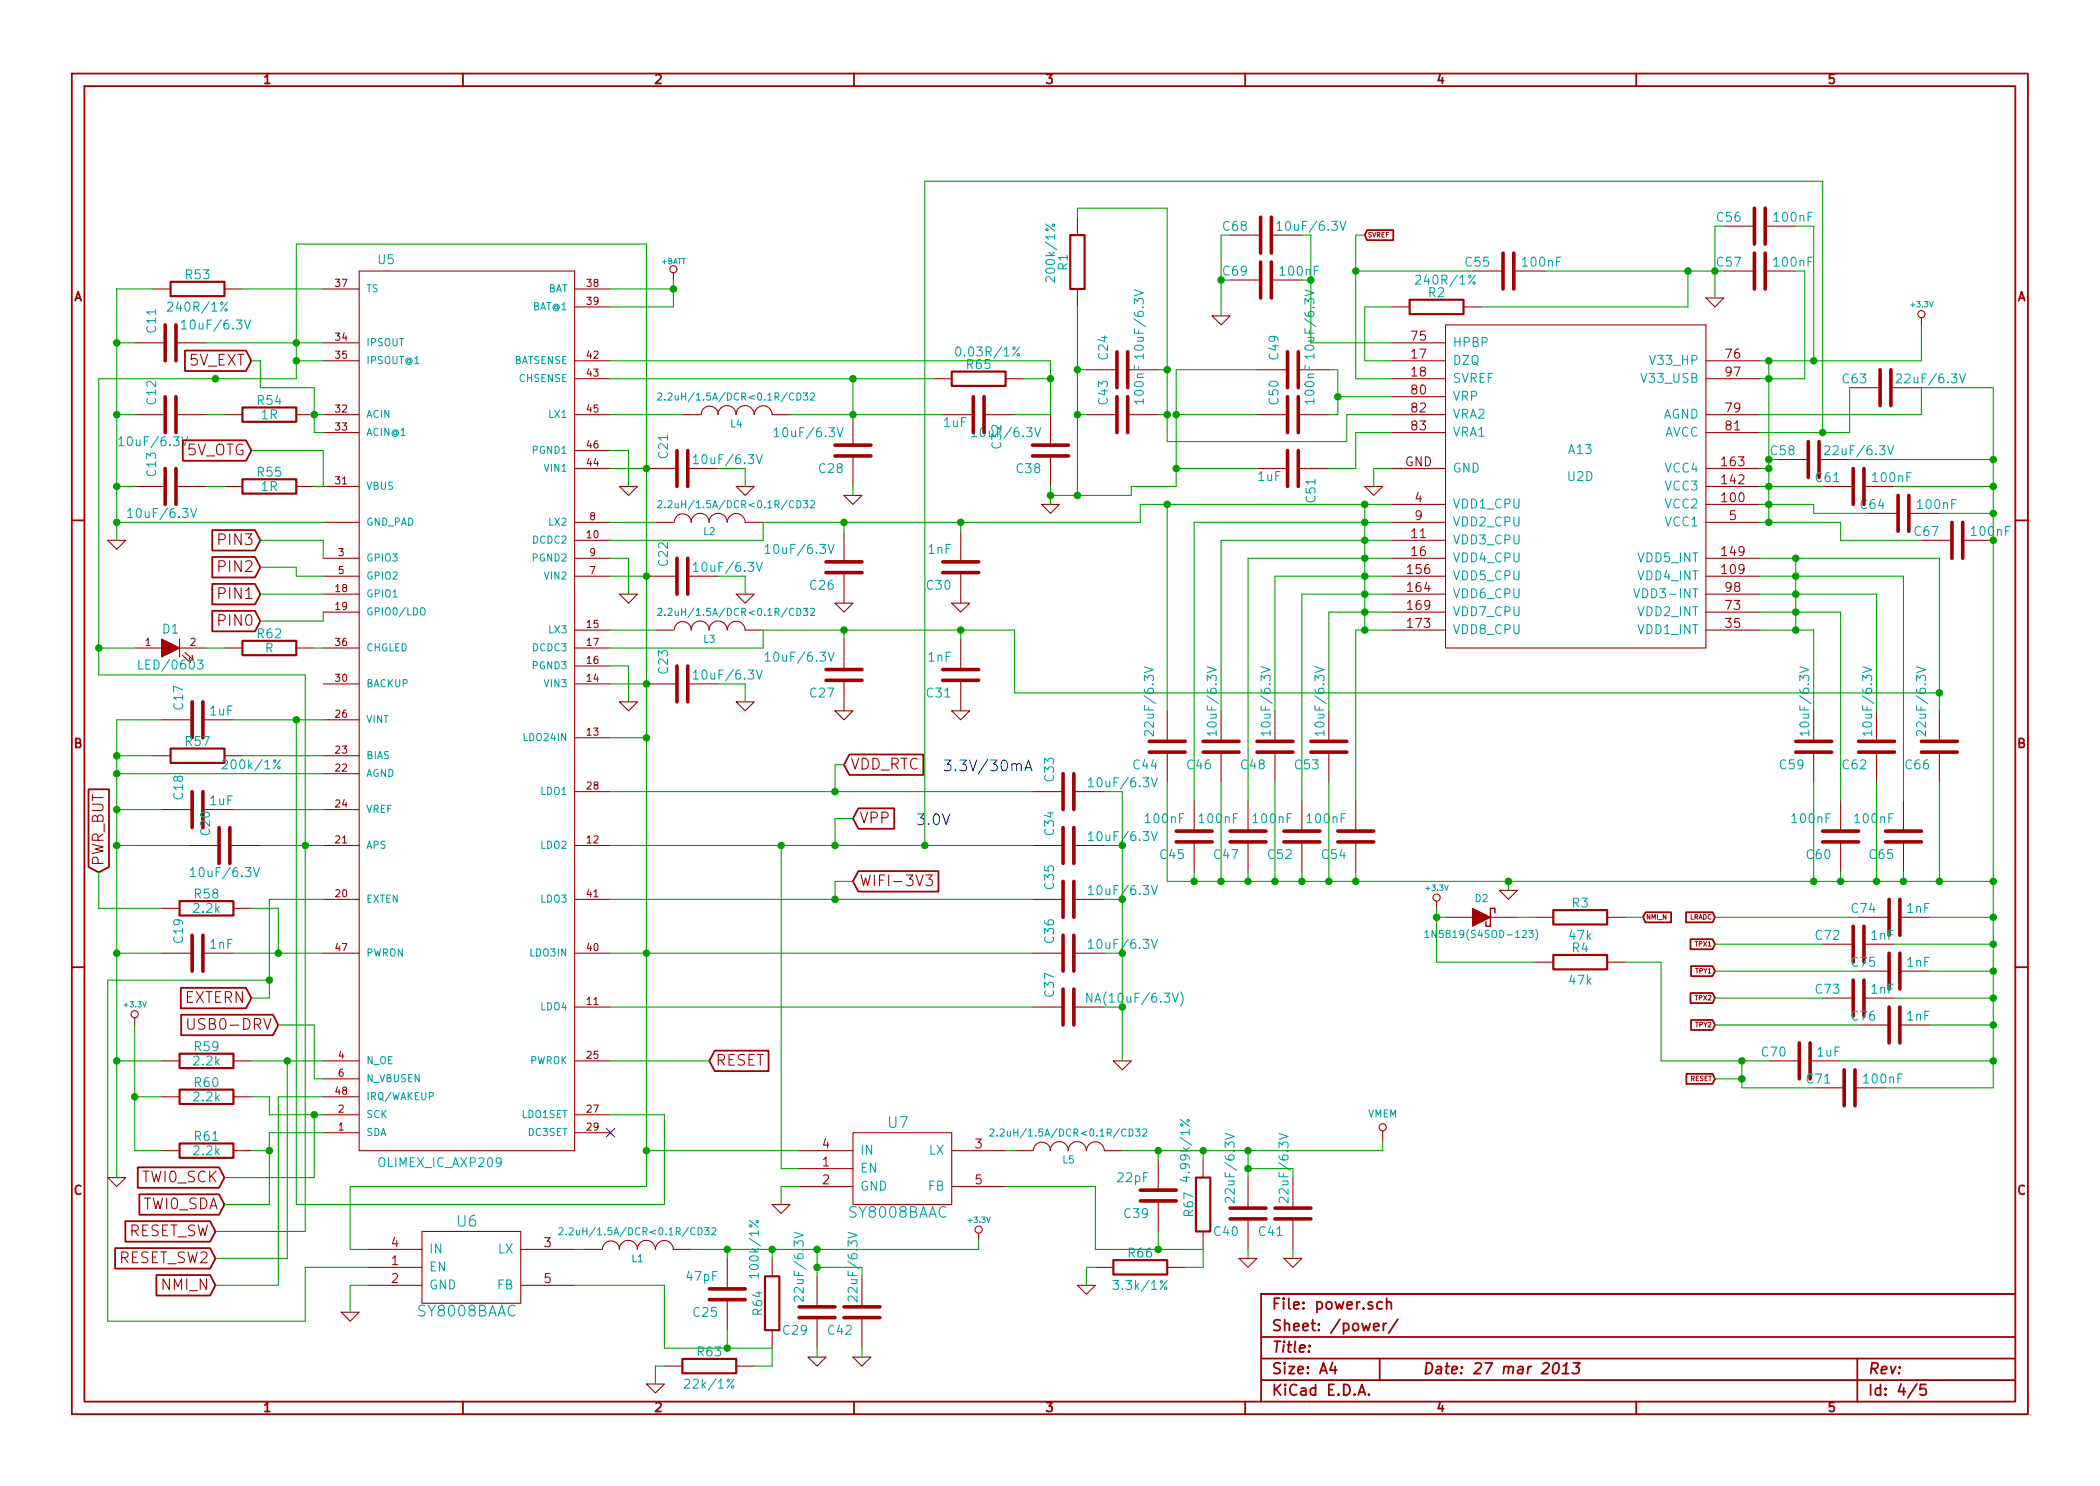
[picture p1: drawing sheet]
<svg xmlns="http://www.w3.org/2000/svg" width="297mm" height="210mm" viewBox="0 0 297 210" stroke-linecap="round" stroke-linejoin="round" font-family="sans-serif">
<defs><g id="words">
<g font-size="2.1" fill="#a00000">
<text x="26.7" y="51.8">5V_EXT</text>
<text x="26.3" y="64.5">5V_OTG</text>
<text x="31.2" y="77.2">PIN3</text>
<text x="31.2" y="81">PIN2</text>
<text x="31.2" y="84.8">PIN1</text>
<text x="31.2" y="88.6">PIN0</text>
<text x="120.3" y="109">VDD_RTC</text>
<text x="121.6" y="116.6">VPP</text>
<text x="14.7" y="122.5" transform="rotate(-90 14.7 122.5)">PWR_BUT</text>
<text x="121.6" y="125.5">WIFI-3V3</text>
<text x="26" y="142">EXTERN</text>
<text x="27.6" y="145.8">USB0-DRV</text>
<text x="101.2" y="150.9">RESET</text>
<text x="20.1" y="167.4">TWI0_SCK</text>
<text x="20.1" y="171.2">TWI0_SDA</text>
<text x="16.7" y="178.8">RESET_SW2</text>
<text x="17.9" y="175">RESET_SW</text>
<text x="23" y="182.6">NMI_N</text>
<text x="179.9" y="185.4">File: power.sch</text>
<text x="179.9" y="191.5">Title:</text>
<text x="179.9" y="188.4">Sheet: /power/</text>
<text x="179.9" y="197.6">KiCad E.D.A.</text>
<text x="179.9" y="194.5">Size: A4</text>
<text x="201.2" y="194.5">Date: 27 mar 2013</text>
<text x="264.2" y="194.5">Rev:</text>
<text x="264.2" y="197.6">Id: 4/5</text>
</g>
<g font-size="2.1" fill="#00f">
<text x="133.3" y="109.2">3.3V/30mA</text>
<text x="129.5" y="116.8">3.0V</text>
</g>
<g font-size="2.1" fill="#00a0a0">
<text x="125.7" y="159.7">U7</text>
<text x="64.7" y="173.7">U6</text>
<text x="120.2" y="172.4">SY8008BAAC</text>
<text x="59.2" y="186.4">SY8008BAAC</text>
</g>
<g font-size="1.8" fill="#a00000">
<text x="37.3" y="11.9">1</text>
<text x="92.7" y="11.9">2</text>
<text x="148" y="11.9">3</text>
<text x="203.3" y="11.9">4</text>
<text x="258.6" y="11.9">5</text>
<text x="10.4" y="42.7">A</text>
<text x="285.3" y="42.7">A</text>
<text x="199.7" y="48.3">75</text>
<text x="199.7" y="50.8">17</text>
<text x="199.7" y="53.3">18</text>
<text x="244.1" y="50.8">76</text>
<text x="244.1" y="53.3">97</text>
<text x="199.7" y="55.9">80</text>
<text x="199.7" y="58.4">82</text>
<text x="244.1" y="58.4">79</text>
<text x="199.7" y="61">83</text>
<text x="244.1" y="61">81</text>
<text x="198.7" y="66">GND</text>
<text x="200.2" y="71.1">4</text>
<text x="243.6" y="71.1">100</text>
<text x="243.6" y="68.6">142</text>
<text x="243.6" y="66">163</text>
<text x="199.7" y="76.2">11</text>
<text x="200.2" y="73.7">9</text>
<text x="244.6" y="73.7">5</text>
<text x="199.2" y="83.8">164</text>
<text x="199.2" y="81.3">156</text>
<text x="199.7" y="78.7">16</text>
<text x="243.6" y="81.3">109</text>
<text x="243.6" y="78.7">149</text>
<text x="244.1" y="83.8">98</text>
<text x="199.2" y="88.9">173</text>
<text x="199.2" y="86.4">169</text>
<text x="244.1" y="86.4">73</text>
<text x="244.1" y="88.9">35</text>
<text x="10.4" y="105.9">B</text>
<text x="285.3" y="105.9">B</text>
<text x="116.4" y="165.1">1</text>
<text x="116.4" y="167.6">2</text>
<text x="116.4" y="162.6">4</text>
<text x="137.9" y="162.6">3</text>
<text x="137.9" y="167.6">5</text>
<text x="10.4" y="169.1">C</text>
<text x="285.3" y="169.1">C</text>
<text x="55.4" y="179.1">1</text>
<text x="55.4" y="176.5">4</text>
<text x="77" y="176.5">3</text>
<text x="55.4" y="181.6">2</text>
<text x="77" y="181.6">5</text>
<text x="37.3" y="199.8">1</text>
<text x="92.7" y="199.8">2</text>
<text x="148" y="199.8">3</text>
<text x="203.3" y="199.8">4</text>
<text x="258.6" y="199.8">5</text>
</g>
<g font-size="1.8" fill="#00a000">
<text x="173.1" y="32.7">C68</text>
<text x="181.3" y="32.7">10uF/6.3V</text>
<text x="242.9" y="31.4">C56</text>
<text x="251.1" y="31.4">100nF</text>
<text x="173.1" y="39.1">C69</text>
<text x="181.2" y="39.1">100nF</text>
<text x="251.1" y="37.8">100nF</text>
<text x="250.5" y="64.5">C58</text>
<text x="154.6" y="111.4">10uF/6.3V</text>
<text x="154.6" y="119.1">10uF/6.3V</text>
<text x="154.6" y="126.7">10uF/6.3V</text>
<text x="154.6" y="134.3">10uF/6.3V</text>
<text x="154.5" y="141.9">NA(10uF/6.3V)</text>
<text x="182.3" y="169.4" transform="rotate(-90 182.3 169.4)">22uF/6.3V</text>
<text x="121.4" y="183.4" transform="rotate(-90 121.4 183.4)">22uF/6.3V</text>
</g>
<g font-size="1.8" fill="#00a0a0">
<text x="26.3" y="39.6">R53</text>
<text x="53.5" y="37.4">U5</text>
<text x="149.3" y="39.3" transform="rotate(-90 149.3 39.3)">200k/1%</text>
<text x="151.1" y="38.2" transform="rotate(-90 151.1 38.2)">R1</text>
<text x="200.8" y="40.3">240R/1%</text>
<text x="207.3" y="37.8">C55</text>
<text x="215.5" y="37.8">100nF</text>
<text x="242.9" y="37.8">C57</text>
<text x="22.1" y="47" transform="rotate(-90 22.1 47)">C11</text>
<text x="24.3" y="44.1">240R/1%</text>
<text x="26.4" y="46.7">10uF/6.3V</text>
<text x="202.1" y="42.1">R2</text>
<text x="135.8" y="50.5">0.03R/1%</text>
<text x="136.8" y="52.3">R65</text>
<text x="156.8" y="50.8" transform="rotate(-90 156.8 50.8)">C24</text>
<text x="161.8" y="50.1" transform="rotate(-90 161.8 50.1)">10uF/6.3V</text>
<text x="180.9" y="50.8" transform="rotate(-90 180.9 50.8)">C49</text>
<text x="186" y="50.1" transform="rotate(-90 186 50.1)">10uF/6.3V</text>
<text x="205.5" y="49.1">HPBP</text>
<text x="205.5" y="51.7">DZQ</text>
<text x="233.7" y="51.7">V33_HP</text>
<text x="22.1" y="57.2" transform="rotate(-90 22.1 57.2)">C12</text>
<text x="36.5" y="57.3">R54</text>
<text x="37" y="59.4">1R</text>
<text x="156.8" y="57.2" transform="rotate(-90 156.8 57.2)">C43</text>
<text x="161.8" y="57" transform="rotate(-90 161.8 57)">100nF</text>
<text x="180.9" y="57.2" transform="rotate(-90 180.9 57.2)">C50</text>
<text x="186" y="57" transform="rotate(-90 186 57)">100nF</text>
<text x="205.5" y="56.8">VRP</text>
<text x="205.5" y="59.3">VRA2</text>
<text x="205.5" y="54.2">SVREF</text>
<text x="232.4" y="54.2">V33_USB</text>
<text x="235.1" y="59.3">AGND</text>
<text x="260.7" y="54.3">C63</text>
<text x="268.9" y="54.3">22uF/6.3V</text>
<text x="17.5" y="63.2">10uF/6.3V</text>
<text x="94.5" y="64.8" transform="rotate(-90 94.5 64.8)">C21</text>
<text x="98.8" y="65.7">10uF/6.3V</text>
<text x="110.2" y="61.9">10uF/6.3V</text>
<text x="133.5" y="60.5">1uF</text>
<text x="141.7" y="63.4" transform="rotate(-90 141.7 63.4)">C32</text>
<text x="205.5" y="61.8">VRA1</text>
<text x="221.9" y="64.3">A13</text>
<text x="235.3" y="61.8">AVCC</text>
<text x="258.8" y="64.5">22uF/6.3V</text>
<text x="22.1" y="67.3" transform="rotate(-90 22.1 67.3)">C13</text>
<text x="36.5" y="67.5">R55</text>
<text x="37" y="69.5">1R</text>
<text x="115.9" y="67">C28</text>
<text x="143.8" y="67">C38</text>
<text x="178" y="68.1">1uF</text>
<text x="186.1" y="71" transform="rotate(-90 186.1 71)">C51</text>
<text x="205.5" y="66.9">GND</text>
<text x="221.8" y="68.1">U2D</text>
<text x="235.6" y="69.5">VCC3</text>
<text x="235.6" y="66.9">VCC4</text>
<text x="256.9" y="68.3">C61</text>
<text x="265" y="68.3">100nF</text>
<text x="18.7" y="73.3">10uF/6.3V</text>
<text x="205.5" y="72">VDD1_CPU</text>
<text x="205.5" y="74.5">VDD2_CPU</text>
<text x="205.5" y="77.1">VDD3_CPU</text>
<text x="235.6" y="74.5">VCC1</text>
<text x="235.6" y="72">VCC2</text>
<text x="263.2" y="72.1">C64</text>
<text x="270.8" y="75.9">C67</text>
<text x="271.4" y="72.1">100nF</text>
<text x="279" y="75.9">100nF</text>
<text x="94.5" y="80" transform="rotate(-90 94.5 80)">C22</text>
<text x="98.8" y="81">10uF/6.3V</text>
<text x="108.9" y="78.4">10uF/6.3V</text>
<text x="114.6" y="83.5">C26</text>
<text x="131.1" y="83.5">C30</text>
<text x="131.3" y="78.4">1nF</text>
<text x="205.5" y="79.6">VDD4_CPU</text>
<text x="205.5" y="82.2">VDD5_CPU</text>
<text x="231.7" y="82.2">VDD4_INT</text>
<text x="231.7" y="79.6">VDD5_INT</text>
<text x="23" y="89.7">D1</text>
<text x="205.5" y="89.8">VDD8_CPU</text>
<text x="205.5" y="84.7">VDD6_CPU</text>
<text x="205.5" y="87.2">VDD7_CPU</text>
<text x="231.7" y="87.2">VDD2_INT</text>
<text x="231.7" y="89.8">VDD1_INT</text>
<text x="232.1" y="84.7">VDD3-INT</text>
<text x="20.1" y="94.8">LED/0603</text>
<text x="36.5" y="90.4">R62</text>
<text x="37.5" y="92.4">R</text>
<text x="94.5" y="95.3" transform="rotate(-90 94.5 95.3)">C23</text>
<text x="108.9" y="93.7">10uF/6.3V</text>
<text x="131.3" y="93.7">1nF</text>
<text x="26" y="100.3" transform="rotate(-90 26 100.3)">C17</text>
<text x="29.7" y="101.3">1uF</text>
<text x="98.8" y="96.2">10uF/6.3V</text>
<text x="114.6" y="98.7">C27</text>
<text x="131.1" y="98.7">C31</text>
<text x="26.3" y="105.6">R57</text>
<text x="163.3" y="103.4" transform="rotate(-90 163.3 103.4)">22uF/6.3V</text>
<text x="172.2" y="103.4" transform="rotate(-90 172.2 103.4)">10uF/6.3V</text>
<text x="179.8" y="103.4" transform="rotate(-90 179.8 103.4)">10uF/6.3V</text>
<text x="187.4" y="103.4" transform="rotate(-90 187.4 103.4)">10uF/6.3V</text>
<text x="256" y="103.4" transform="rotate(-90 256 103.4)">10uF/6.3V</text>
<text x="264.9" y="103.4" transform="rotate(-90 264.9 103.4)">10uF/6.3V</text>
<text x="272.5" y="103.4" transform="rotate(-90 272.5 103.4)">22uF/6.3V</text>
<text x="26" y="113" transform="rotate(-90 26 113)">C18</text>
<text x="29.7" y="114">1uF</text>
<text x="32.1" y="108.9">200k/1%</text>
<text x="149.1" y="110.5" transform="rotate(-90 149.1 110.5)">C33</text>
<text x="160.4" y="108.9">C44</text>
<text x="168" y="108.9">C46</text>
<text x="175.6" y="108.9">C48</text>
<text x="183.2" y="108.9">C53</text>
<text x="251.8" y="108.9">C59</text>
<text x="260.7" y="108.9">C62</text>
<text x="269.6" y="108.9">C66</text>
<text x="29.8" y="118.1" transform="rotate(-90 29.8 118.1)">C20</text>
<text x="149.1" y="118.1" transform="rotate(-90 149.1 118.1)">C34</text>
<text x="162.2" y="116.5">100nF</text>
<text x="169.8" y="116.5">100nF</text>
<text x="177.4" y="116.5">100nF</text>
<text x="185" y="116.5">100nF</text>
<text x="253.6" y="116.5">100nF</text>
<text x="262.5" y="116.5">100nF</text>
<text x="27.6" y="124.1">10uF/6.3V</text>
<text x="149.1" y="125.7" transform="rotate(-90 149.1 125.7)">C35</text>
<text x="164.2" y="121.6">C45</text>
<text x="171.8" y="121.6">C47</text>
<text x="179.4" y="121.6">C52</text>
<text x="187" y="121.6">C54</text>
<text x="255.6" y="121.6">C60</text>
<text x="264.5" y="121.6">C65</text>
<text x="27.5" y="129.2">2.2k</text>
<text x="27.6" y="127.2">R58</text>
<text x="222.4" y="128.5">R3</text>
<text x="262" y="129.2">C74</text>
<text x="269.7" y="129.2">1nF</text>
<text x="26" y="133.4" transform="rotate(-90 26 133.4)">C19</text>
<text x="29.7" y="134.3">1nF</text>
<text x="149.1" y="133.4" transform="rotate(-90 149.1 133.4)">C36</text>
<text x="222" y="133">47k</text>
<text x="222.4" y="134.8">R4</text>
<text x="256.9" y="133">C72</text>
<text x="262" y="136.8">C75</text>
<text x="264.7" y="133">1nF</text>
<text x="269.7" y="136.8">1nF</text>
<text x="149.1" y="141" transform="rotate(-90 149.1 141)">C37</text>
<text x="222" y="139.4">47k</text>
<text x="256.9" y="140.7">C73</text>
<text x="264.7" y="140.7">1nF</text>
<text x="27.6" y="148.8">R59</text>
<text x="249.3" y="149.5">C70</text>
<text x="257" y="149.5">1uF</text>
<text x="262" y="144.5">C76</text>
<text x="269.7" y="144.5">1nF</text>
<text x="27.5" y="150.8">2.2k</text>
<text x="27.5" y="155.9">2.2k</text>
<text x="27.6" y="153.9">R60</text>
<text x="255.6" y="153.4">C71</text>
<text x="263.8" y="153.4">100nF</text>
<text x="27.6" y="161.5">R61</text>
<text x="27.5" y="163.5">2.2k</text>
<text x="53.7" y="165.2">OLIMEX_IC_AXP209</text>
<text x="121.7" y="166">EN</text>
<text x="121.7" y="163.4">IN</text>
<text x="131.3" y="163.4">LX</text>
<text x="158.2" y="167.3">22pF</text>
<text x="168.4" y="166.5" transform="rotate(-90 168.4 166.5)">4.99k/1%</text>
<text x="121.7" y="168.5">GND</text>
<text x="131.2" y="168.5">FB</text>
<text x="159.1" y="172.4">C39</text>
<text x="168.9" y="172.1" transform="rotate(-90 168.9 172.1)">R67</text>
<text x="174.7" y="169.4" transform="rotate(-90 174.7 169.4)">22uF/6.3V</text>
<text x="60.7" y="180">EN</text>
<text x="60.7" y="177.4">IN</text>
<text x="70.4" y="177.4">LX</text>
<text x="159.7" y="178">R66</text>
<text x="171.8" y="174.9">C40</text>
<text x="178.1" y="174.9">C41</text>
<text x="60.7" y="182.5">GND</text>
<text x="70.3" y="182.5">FB</text>
<text x="97.2" y="181.3">47pF</text>
<text x="107.4" y="180.3" transform="rotate(-90 107.4 180.3)">100k/1%</text>
<text x="113.7" y="183.4" transform="rotate(-90 113.7 183.4)">22uF/6.3V</text>
<text x="158" y="182.6">3.3k/1%</text>
<text x="98.1" y="186.4">C25</text>
<text x="98.7" y="192">R63</text>
<text x="107.9" y="186" transform="rotate(-90 107.9 186)">R64</text>
<text x="110.8" y="188.9">C29</text>
<text x="117.2" y="188.9">C42</text>
<text x="97.3" y="196.5">22k/1%</text>
</g>
<g font-size="1.4" fill="#a00000">
<text x="47.5" y="40.6">37</text>
<text x="83" y="40.6">38</text>
<text x="83" y="43.2">39</text>
<text x="47.5" y="48.3">34</text>
<text x="47.5" y="50.8">35</text>
<text x="83" y="50.8">42</text>
<text x="83" y="53.3">43</text>
<text x="47.5" y="58.4">32</text>
<text x="83" y="58.4">45</text>
<text x="47.5" y="61">33</text>
<text x="83" y="63.5">46</text>
<text x="47.5" y="68.6">31</text>
<text x="83" y="66">44</text>
<text x="83" y="76.2">10</text>
<text x="83.4" y="73.7">8</text>
<text x="47.5" y="83.8">18</text>
<text x="47.9" y="78.7">3</text>
<text x="47.9" y="81.3">5</text>
<text x="83.4" y="81.3">7</text>
<text x="83.4" y="78.7">9</text>
<text x="47.5" y="86.4">19</text>
<text x="83" y="88.9">15</text>
<text x="20.6" y="91.4">1</text>
<text x="26.9" y="91.4">2</text>
<text x="47.5" y="91.4">36</text>
<text x="83" y="94">16</text>
<text x="83" y="91.4">17</text>
<text x="47.5" y="96.5">30</text>
<text x="47.5" y="101.6">26</text>
<text x="83" y="96.5">14</text>
<text x="47.5" y="106.7">23</text>
<text x="83" y="104.1">13</text>
<text x="47.5" y="109.2">22</text>
<text x="83" y="111.8">28</text>
<text x="47.5" y="119.4">21</text>
<text x="47.5" y="114.3">24</text>
<text x="83" y="119.4">12</text>
<text x="47.5" y="127">20</text>
<text x="83" y="127">41</text>
<text x="47.5" y="134.6">47</text>
<text x="83" y="134.6">40</text>
<text x="83" y="142.2">11</text>
<text x="47.9" y="149.9">4</text>
<text x="83" y="149.9">25</text>
<text x="47.5" y="154.9">48</text>
<text x="47.9" y="152.4">6</text>
<text x="47.9" y="160">1</text>
<text x="47.9" y="157.5">2</text>
<text x="83" y="157.5">27</text>
<text x="83" y="160">29</text>
</g>
<g font-size="1.4" fill="#00a0a0">
<text x="51.8" y="41.4">TS</text>
<text x="77.4" y="41.4">BAT</text>
<text x="75.2" y="43.9">BAT@1</text>
<text x="51.8" y="49">IPSOUT</text>
<text x="51.8" y="51.6">IPSOUT@1</text>
<text x="72.6" y="51.6">BATSENSE</text>
<text x="51.8" y="59.2">ACIN</text>
<text x="73.4" y="54.1">CHSENSE</text>
<text x="77.7" y="59.2">LX1</text>
<text x="94.9" y="56.7">2.2uH/1.5A/DCR&lt;0.1R/CD32</text>
<text x="51.8" y="61.7">ACIN@1</text>
<text x="75.4" y="64.3">PGND1</text>
<text x="103.3" y="60.5">L4</text>
<text x="51.8" y="69.3">VBUS</text>
<text x="77.1" y="66.8">VIN1</text>
<text x="94.9" y="72">2.2uH/1.5A/DCR&lt;0.1R/CD32</text>
<text x="51.8" y="74.4">GND_PAD</text>
<text x="75.4" y="77">DCDC2</text>
<text x="77.7" y="74.4">LX2</text>
<text x="99.5" y="75.8">L2</text>
<text x="51.8" y="79.5">GPIO3</text>
<text x="51.8" y="82">GPIO2</text>
<text x="75.4" y="79.5">PGND2</text>
<text x="77.1" y="82">VIN2</text>
<text x="51.8" y="84.6">GPIO1</text>
<text x="51.8" y="87.1">GPIO0/LDO</text>
<text x="77.7" y="89.7">LX3</text>
<text x="94.9" y="87.2">2.2uH/1.5A/DCR&lt;0.1R/CD32</text>
<text x="51.8" y="92.2">CHGLED</text>
<text x="75.4" y="94.7">PGND3</text>
<text x="75.4" y="92.2">DCDC3</text>
<text x="99.5" y="91">L3</text>
<text x="51.8" y="97.3">BACKUP</text>
<text x="77.1" y="97.3">VIN3</text>
<text x="51.8" y="107.4">BIAS</text>
<text x="51.8" y="102.4">VINT</text>
<text x="74.3" y="104.9">LDO24IN</text>
<text x="51.8" y="110">AGND</text>
<text x="76.5" y="112.5">LDO1</text>
<text x="51.8" y="115.1">VREF</text>
<text x="51.8" y="120.1">APS</text>
<text x="76.5" y="120.1">LDO2</text>
<text x="51.8" y="127.8">EXTEN</text>
<text x="76.5" y="127.8">LDO3</text>
<text x="208.7" y="127.7">D2</text>
<text x="51.8" y="135.4">PWRON</text>
<text x="75.1" y="135.4">LDO3IN</text>
<text x="202.8" y="132.8">1N5819(S4SOD-123)</text>
<text x="76.5" y="143">LDO4</text>
<text x="51.8" y="150.6">N_OE</text>
<text x="51.8" y="153.2">N_VBUSEN</text>
<text x="51.8" y="155.7">IRQ/WAKEUP</text>
<text x="74.8" y="150.6">PWROK</text>
<text x="51.8" y="160.8">SDA</text>
<text x="51.8" y="158.2">SCK</text>
<text x="73.7" y="158.2">LDO1SET</text>
<text x="74.7" y="160.8">DC3SET</text>
<text x="141.9" y="160.9">2.2uH/1.5A/DCR&lt;0.1R/CD32</text>
<text x="193.5" y="158.2">VMEM</text>
<text x="150.3" y="164.7">L5</text>
<text x="80.9" y="174.8">2.2uH/1.5A/DCR&lt;0.1R/CD32</text>
<text x="89.4" y="178.6">L1</text>
</g>
<g font-size="1.1" fill="#00a0a0">
<text x="93.5" y="37.4">+BATT</text>
<text x="270.4" y="43.5">+3.3V</text>
<text x="201.8" y="126.1">+3.3V</text>
<text x="17.7" y="142.6">+3.3V</text>
<text x="137" y="173">+3.3V</text>
</g>
<g font-size=".9" fill="#a00000">
<text x="193.5" y="33.6">SVREF</text>
<text x="232.8" y="130.1">NMI_N</text>
<text x="238.9" y="130.1">LRADC</text>
<text x="239.8" y="133.9">TPX1</text>
<text x="239.8" y="137.7">TPY1</text>
<text x="239.8" y="141.5">TPX2</text>
<text x="239.8" y="145.4">TPY2</text>
<text x="239.1" y="153">RESET</text>
</g>
</g></defs>
<g fill="none" stroke="#a00000" stroke-width=".25">
<path d="M10.2 10.4h276.6v189.7h-276.6zM11.9 12.2h273.2v186.1h-273.2zM65.5 10.4v1.8M120.8 10.4v1.8M176.1 10.4v1.8M231.4 10.4v1.8M193.4 32.6h3.7v1.4h-3.7l-.4-.7zM26.2 49.6h8.6l.8 1.4-.8 1.5h-8.6zM10.2 73.6h1.7M25.9 62.3h8.9l.8 1.4-.8 1.5h-8.9zM30 75h6.1l.7 1.4-.7 1.5h-6.1zM30 78.8h6.1l.7 1.5-.7 1.4h-6.1z"/>
<path d="M285.1 73.6h1.7M30 82.6h6.1l.7 1.5-.7 1.4h-6.1zM30 86.4h6.1l.7 1.5-.7 1.4h-6.1zM12.5 111.7h2.9v11l-1.4 .7-1.5-.7zM120.1 106.8h10.5v2.8h-10.5l-.7-1.4zM121.4 114.4h5.1v2.9h-5.1l-.8-1.5zM10.2 136.8h1.7M25.6 139.8h9.2l.8 1.4-.8 1.5h-9.2zM121.4 123.3h11.3v2.9h-11.3l-.8-1.5zM232.7 129.1h3.7v1.4h-3.7l-.3-.7zM238.5 129.1h3.7l.4 .7-.4 .7h-3.7zM239.1 132.9h3.1l.4 .7-.4 .7h-3.1z"/>
<path d="M239.2 136.7h3l.4 .7-.4 .7h-3zM285.1 136.8h1.7M25.6 143.6h13l.8 1.4-.8 1.5h-13zM101.1 148.7h7.6v2.9h-7.6l-.8-1.5zM238.5 151.9h3.7l.4 .7-.4 .8h-3.7zM239.1 140.5h3.1l.4 .7-.4 .7h-3.1zM239.2 144.3h3l.4 .7-.4 .7h-3zM16.3 176.6h13.4l.8 1.4-.8 1.5h-13.4zM17.7 172.8h12l.8 1.4-.8 1.5h-12zM19.5 165.2h11.5l.7 1.4-.7 1.5h-11.5zM19.7 169h11.3l.7 1.4-.7 1.5h-11.3zM22.1 180.4h7.6l.8 1.5-.8 1.4h-7.6z"/>
<path d="M65.5 198.3v1.8M120.8 198.3v1.8M176.1 198.3v1.8M178.4 189.2h106.7M178.4 195.3h106.7M178.4 192.2h106.7M185.2 190.4h.1l-.1 .1v-.1v.1M188.5 192.8l-.4 1h1M188.8 193.3v1.1M192.1 197.4l.5-1.5 .5 1.5M192.3 197h.7M193.6 197.3h.1l-.1 .1-.1-.1h.1v.1"/>
<path d="M194.3 187.8l.7-.2v-.3l-.5-.1-.2 .3 .1 .7 .1 .1 .5-.1M195.1 192.2v3.1M195.5 184.3a.48 .48 0 0 0-.7 0v.6a.48 .48 0 0 0 .7 .2M195.7 187.2v1.1M196.1 187.2l-.3 .1-.1 .2M196.1 184.3a.38 .38 0 0 1 .7 .1v.8M196.1 183.7v1.5M197.7 186.7l-1.3 1.9M219.9 193a.35 .35 0 0 1 .3-.2 .35 .35 0 0 1 .3 .3 .87 .87 0 0 1-.6 1.3l-.1-.1a1.14 1.14 0 0 1 .1-1.3zM221 194.4h.9M221.1 193.3l.5-.5-.2 1.6M222.6 192.8h.9l-.6 .6a.38 .38 0 0 1 .5 .3l-.1 .4-.1 .2-.6 .1-.2-.2"/>
<path d="M231.4 198.3v1.8M262.7 192.2v6.1M271.1 195.8l-1.3 2M272.4 195.9h-.7l-.1 .7 .2-.1h.5l.2 .3-.1 .5a.62 .62 0 0 1-.8 0M285.1 183.1h-106.7v15.2"/>
</g>
<g fill="none" stroke="#a00000" stroke-width=".15">
<path d="M50.8 38.3h30.5v124.5h-30.5zM95.2 38.6v1M152.4 30.7v2.6M174 33.3h4.3M174 39.6h4.3M179.8 33.3h4.3M179.8 39.6h4.3M208.3 38.3h4.3M214.1 38.3h4.3M243.8 38.3h4.4M243.8 32h4.4M249.7 38.3h4.3"/>
<path d="M249.7 32h4.3M19 58.7h4.4M19 48.5h4.4M21.6 40.9h2.5M24.9 58.7h4.3M24.9 48.5h4.3M31.7 58.7h2.6M31.7 40.9h2.6M41.9 58.7h2.5M45.7 58.7h5.1M45.7 51h5.1M45.7 48.5h5.1"/>
<path d="M45.7 40.9h5.1M81.3 58.7h5.1M81.3 51h5.1M81.3 53.6h5.1M81.3 40.9h5.1M81.3 43.4h5.1M96.5 58.7h2.6M99.2 58.6a1.19 1.19 0 0 1 1.2-1.1 1.19 1.19 0 0 1 1.2 1.2M101.6 58.6a1.27 1.27 0 0 1 1.3-1.2 1.27 1.27 0 0 1 1.2 1.3M104.1 58.6a1.27 1.27 0 0 1 1.3-1.2 1.27 1.27 0 0 1 1.3 1.3M106.7 58.6a1.24 1.24 0 0 1 1.3-1.2 1.24 1.24 0 0 1 1.2 1.3M109.2 58.7h2.6"/>
<path d="M120.6 58.7v4.3M132.1 53.6h2.5M133.3 58.7h4.4M139.2 58.7h4.3M142.2 53.6h2.6M148.6 58.7v4.3M152.4 40.9v2.5M153.7 58.7h4.3M153.7 52.3h4.3M159.5 58.7h4.3M159.5 52.3h4.3M171.4 44.7h2.6l-1.3 1.3z"/>
<path d="M177.8 58.7h4.3M177.8 52.3h4.3M183.6 58.7h4.4M183.6 52.3h4.4M196.8 58.7h7.7M196.8 51h7.7M196.8 53.6h7.7M196.8 48.5h7.7M196.8 43.4h2.6M196.8 56.1h7.7M204.5 46h36.8v45.7h-36.8zM207 43.4h2.5"/>
<path d="M241.3 42.2h2.5l-1.2 1.2zM241.3 58.7h7.6M241.3 51h7.6M241.3 53.6h7.6M261.6 54.9h4.3M267.5 54.9h4.3M271.8 45v1M15.2 76.4h2.6l-1.3 1.3zM19 68.8h4.4M24.9 68.8h4.3M31.7 68.8h2.6M41.9 68.8h2.5"/>
<path d="M45.7 79h5.1M45.7 73.9h5.1M45.7 68.8h5.1M45.7 61.2h5.1M81.3 79h5.1M81.3 73.9h5.1M81.3 76.4h5.1M81.3 66.3h5.1M81.3 63.7h5.1M87.6 68.8h2.6l-1.3 1.3zM91.4 66.3h4.4M92.7 73.9h2.5"/>
<path d="M95.4 73.9a1.19 1.19 0 0 1 1.2-1.2 1.19 1.19 0 0 1 1.2 1.2M97.3 66.3h4.3M97.8 73.9a1.27 1.27 0 0 1 1.2-1.3 1.27 1.27 0 0 1 1.3 1.3M100.3 73.9a1.27 1.27 0 0 1 1.3-1.3 1.27 1.27 0 0 1 1.2 1.3M102.9 73.9a1.24 1.24 0 0 1 1.3-1.2 1.24 1.24 0 0 1 1.2 1.2M104.1 68.8h2.6l-1.3 1.3zM105.4 73.9h2.5M119.4 70.1h2.5l-1.3 1.3zM119.4 75.2v4.3M120.6 64.5v4.3M135.9 75.2v4.3M147.3 71.4h2.6l-1.3 1.2z"/>
<path d="M148.6 64.5v4.3M177.8 66.3h4.3M183.6 66.3h4.4M193 68.8h2.6l-1.3 1.3zM196.8 79h7.7M196.8 73.9h7.7M196.8 76.4h7.7M196.8 61.2h7.7M196.8 66.3h7.7M196.8 71.4h7.7M241.3 79h7.6M241.3 73.9h7.6"/>
<path d="M241.3 68.8h7.6M241.3 61.2h7.6M241.3 66.3h7.6M241.3 71.4h7.6M251.5 65h4.3M257.3 65h4.3M257.8 68.8h4.3M263.7 68.8h4.3M264.2 72.6h4.3M270 72.6h4.3M271.8 76.4h4.3M277.6 76.4h4.3"/>
<path d="M19 91.7h3.9M25.4 91.7h3.8M25.4 90.4v2.6M25.8 92.7l1.1 1-.1-.6M26.2 92.3l1.1 1-.1-.6M31.7 91.7h2.6M41.9 91.7h2.5M45.7 81.5h5.1M45.7 96.8h5.1M45.7 91.7h5.1M45.7 84.1h5.1M45.7 86.6h5.1"/>
<path d="M81.3 81.5h5.1M81.3 96.8h5.1M81.3 89.1h5.1M81.3 94.2h5.1M81.3 91.7h5.1M87.6 84.1h2.6l-1.3 1.2zM87.6 99.3h2.6l-1.3 1.3zM91.4 81.5h4.4M91.4 96.8h4.4M92.7 89.1h2.5M95.4 89.1a1.19 1.19 0 0 1 1.2-1.1 1.19 1.19 0 0 1 1.2 1.1M97.3 81.5h4.3"/>
<path d="M97.3 96.8h4.3M97.8 89.1a1.27 1.27 0 0 1 1.2-1.2 1.27 1.27 0 0 1 1.3 1.2M100.3 89.1a1.27 1.27 0 0 1 1.3-1.2 1.27 1.27 0 0 1 1.2 1.2M102.9 89.1a1.24 1.24 0 0 1 1.3-1.2 1.24 1.24 0 0 1 1.2 1.2M104.1 84.1h2.6l-1.3 1.2zM104.1 99.3h2.6l-1.3 1.3zM105.4 89.1h2.5M118.1 85.3h2.5l-1.2 1.3zM119.4 81v4.3M119.4 90.4v4.3M119.4 96.3v4.3M134.6 85.3h2.6l-1.3 1.3z"/>
<path d="M135.9 81v4.3M135.9 90.4v4.3M135.9 96.3v4.3M196.8 81.5h7.7M196.8 89.1h7.7M196.8 84.1h7.7M196.8 86.6h7.7M241.3 81.5h7.6M241.3 89.1h7.6M241.3 84.1h7.6M241.3 86.6h7.6M21.6 106.9h2.5"/>
<path d="M22.9 114.5h4.3M22.9 101.8h4.3M26.7 119.6h4.3M28.7 114.5h4.3M28.7 101.8h4.3M31.7 106.9h2.6M32.5 119.6h4.3M45.7 119.6h5.1M45.7 109.5h5.1M45.7 106.9h5.1M45.7 114.5h5.1M45.7 101.8h5.1"/>
<path d="M81.3 119.6h5.1M81.3 104.4h5.1M81.3 112h5.1M118.1 100.6h2.5l-1.2 1.2zM134.6 100.6h2.6l-1.3 1.2zM146 119.6h4.4M146 112h4.4M151.9 119.6h4.3M151.9 112h4.3M165.1 100.6v4.3M165.1 106.4v4.3M168.9 113.3v4.3"/>
<path d="M168.9 119.1v4.3M172.7 100.6v4.3M172.7 106.4v4.3M176.5 113.3v4.3M176.5 119.1v4.3M180.3 100.6v4.3M180.3 106.4v4.3M184.1 113.3v4.3M184.1 119.1v4.3M188 100.6v4.3M188 106.4v4.3M191.8 113.3v4.3"/>
<path d="M191.8 119.1v4.3M256.5 100.6v4.3M256.5 106.4v4.3M260.3 113.3v4.3M260.3 119.1v4.3M265.4 100.6v4.3M265.4 106.4v4.3M269.2 113.3v4.3M269.2 119.1v4.3M274.3 100.6v4.3M274.3 106.4v4.3M22.9 134.9h4.3"/>
<path d="M22.9 128.5h2.5M28.7 134.9h4.3M33 128.5h2.6M45.7 127.2h5.1M45.7 134.9h5.1M81.3 127.2h5.1M81.3 134.9h5.1M130.9 123.8h1l-.5 .6a.42 .42 0 0 1 .5 .3v.3l-.2 .2-.6 .1-.2-.1M146 127.2h4.4M146 134.9h4.4M151.9 127.2h4.3M151.9 134.9h4.3"/>
<path d="M203.2 127.5v1M204.5 129.8h3.8M210.8 129.8h3.8M212.1 126h2.5l-1.2 1.2zM217.2 129.8h2.5M217.2 136.1h2.5M227.3 129.8h2.6M227.3 136.1h2.6M257.8 133.6h4.3M262.9 129.8h4.3M262.9 137.4h4.3M263.7 133.6h4.3"/>
<path d="M268.7 129.8h4.3M268.7 137.4h4.3M19 144v1M22.9 150.1h2.5M22.9 155.2h2.5M26.6 144.1v1.3a.48 .48 0 0 0 .4 .3 .48 .48 0 0 0 .5-.3v-1.3M33 150.1h2.6M33 155.2h2.6M45.7 157.7h5.1M45.7 150.1h5.1M45.7 152.6h5.1M45.7 155.2h5.1"/>
<path d="M81.3 157.7h5.1M81.3 150.1h5.1M81.3 142.5h5.1M146 142.5h4.4M151.9 142.5h4.3M157.5 150.1h2.5l-1.3 1.3zM250.2 150.1h4.3M256 150.1h4.3M256.5 153.9h4.4M257.8 141.2h4.3M262.4 153.9h4.3M262.9 145h4.3"/>
<path d="M263.7 141.2h4.3M268.7 145h4.3M15.2 166.6h2.6l-1.3 1.3zM22.9 162.8h2.5M33 162.8h2.6M45.7 160.3h5.1M52.1 179.3h7.6M52.1 176.8h7.6M59.7 174.2h14v10.2h-14zM73.7 176.8h7.6M81.3 160.3h5.1M82.5 176.8h2.6"/>
<path d="M85.2 176.8a1.19 1.19 0 0 1 1.2-1.2 1.19 1.19 0 0 1 1.2 1.2M87.6 176.8a1.27 1.27 0 0 1 1.3-1.3 1.27 1.27 0 0 1 1.2 1.3M90.1 176.8a1.27 1.27 0 0 1 1.3-1.3 1.27 1.27 0 0 1 1.3 1.3M92.7 176.8a1.24 1.24 0 0 1 1.3-1.3 1.24 1.24 0 0 1 1.2 1.3M95.2 176.8h2.6M102.9 178v4.4M109.2 170.4h2.6l-1.3 1.3zM109.2 178v2.6M113 162.8h7.6M113 165.3h7.6M113 167.9h7.6M120.6 160.3h14v10.1h-14z"/>
<path d="M134.6 162.8h7.6M134.6 167.9h7.6M138.4 174.5v1M143.5 162.8h2.5M146.2 162.8a1.19 1.19 0 0 1 1.2-1.2 1.19 1.19 0 0 1 1.2 1.2M148.6 162.8a1.27 1.27 0 0 1 1.2-1.3 1.27 1.27 0 0 1 1.3 1.3M151.1 162.8a1.27 1.27 0 0 1 1.3-1.3 1.27 1.27 0 0 1 1.2 1.3M153.7 162.8a1.24 1.24 0 0 1 1.3-1.2 1.24 1.24 0 0 1 1.2 1.2h2.5M154.9 179.3h2.6M163.8 164.1v4.3M163.8 169.9v4.3M165.1 179.3h2.5"/>
<path d="M170.2 164.1v2.5M170.2 174.2v2.6M175.3 178h2.5l-1.3 1.3zM176.5 166.6v4.3M176.5 172.5v4.3M181.6 178h2.5l-1.2 1.3zM182.9 166.6v4.3M182.9 172.5v4.3M195.6 160v1.5M48.3 185.7h2.5l-1.3 1.2zM52.1 181.9h7.6M73.7 181.9h7.6"/>
<path d="M91.4 195.8h2.6l-1.3 1.3zM94 193.3h2.5M102.9 183.9v4.3M104.1 193.3h2.6M109.2 188.2v2.5M114.3 192h2.5l-1.2 1.3zM115.6 180.6v4.3M115.6 186.4v4.3M120.6 192h2.6l-1.3 1.3zM121.9 180.6v4.3M121.9 186.4v4.3M152.4 181.9h2.5l-1.2 1.2z"/>
<circle cx="95.3" cy="38.1" r=".51"/>
<circle cx="271.8" cy="44.4" r=".51"/>
<circle cx="203.2" cy="127" r=".51"/>
<circle cx="19" cy="143.5" r=".51"/>
<circle cx="195.6" cy="159.5" r=".51"/>
<circle cx="138.4" cy="174" r=".51"/>
</g>
<g fill="none" stroke="#00a0a0" stroke-width=".15">
<path d="M147.9 31.7l1.3 1M148.9 31.8l.1-.1 .1 .1v.2l-.1 .1-.1-.1zM149.2 39.2v.7l-.7-.7h-.2h-.3l-.1 .2v.3l.1 .2M180.6 31.7l.4-.4v1.3M180.6 32.6h.7M189.5 31.3l.4 1.3 .5-1.3M200.3 39.1l.1-.2h.3l.2 .2 .1 .2-.1 .2-.7 .7h.8M208.4 39.9h.2l.1 .1-.1 .2h-.2l-.1-.2zM208.7 38.9l-1 1.3M23.7 42.9l.2-.2h.3l.2 .2v.2v.2l-.8 .7h.8M25.7 45.7l.3-.4v1.3M25.7 46.6h.7"/>
<path d="M31.9 43.7h.2l.1 .1-.1 .2h-.2l-.1-.2zM32.2 42.7l-1 1.3M34.6 45.3l.4 1.3 .4-1.3M93 55.7l.4-.1 .2 .1v.2l-.6 .7h.6M94.1 56.5v.1M113.6 55.6h.6l-.3 .4 .3 .1v.4l-.1 .1-.5-.1M114.7 55.7l.3-.1 .2 .1v.2l-.6 .7h.6M135.3 49.2a.31 .31 0 0 1 .3-.1 .31 .31 0 0 1 .2 .2v.8l-.1 .2-.2 .1-.2-.2-.1-.3zM143.9 50.1h.2l.1 .1-.1 .1h-.2l-.1-.1zM144.2 49.1l-.9 1.3M160.5 41l1.2 .4-1.2 .5M161.7 50.4h-1.2l.3 .4"/>
<path d="M161.7 50.1v.7M184.6 41l1.3 .4-1.3 .5M185.9 50.4h-1.3l.4 .4M185.9 50.1v.7M268.2 53l.2-.1h.3l.2 .1 .1 .3-.1 .2-.7 .7h.8M277.2 52.9l.4 1.3 .4-1.3M16.8 62.2l.3-.4v1.3M16.8 63.1h.7M18.1 72.3l.3-.3v1.2M18.1 73.2h.7M25.7 61.8l.4 1.3 .4-1.3M27 72l.4 1.2 .4-1.2"/>
<path d="M93 70.9l.4-.1 .2 .1v.2l-.6 .8h.6M94.1 71.7v.2M98.1 64.7l.3-.4v1.3M98.1 80l.3-.4v1.2M98.1 65.6h.7M107 64.3l.4 1.3 .4-1.3M107 79.6l.4 1.2 .4-1.2M108.2 77.4l.4-.4v1.3M108.2 78.3h.7M109.5 60.9l.4-.4v1.3M109.5 61.8h.7M113.6 70.8h.6l-.3 .4 .3 .1v.4l-.1 .2-.5-.2"/>
<path d="M114.7 70.9l.3-.1 .2 .1v.2l-.6 .8h.6M117.1 77l.5 1.3 .4-1.3M118.4 60.5l.4 1.3 .5-1.3M137.4 60.9l.4-.4v1.3M137.4 61.8h.8M138.8 60.6a.31 .31 0 0 1 .3-.1 .31 .31 0 0 1 .2 .3v.8l-.1 .1-.3 .1-.1-.1-.1-.4zM143.1 60.5l-1.1 1.6M144 60.5a.51 .51 0 0 0-.6 .6v.5l.1 .1 .4 .1 .2-.1v-.4l-.2-.3h-.2l-.3 .3M144.7 61.7v.1M145.2 60.5h.8l-.5 .5 .4 .1v.6l-.2 .1h-.3l-.2-.1M146.4 60.5l.4 1.3 .4-1.3M258.1 63.2l.2-.1h.3l.1 .1 .1 .2-.1 .2-.7 .7h.8"/>
<path d="M267 63.1l.4 1.2 .4-1.2M19.6 93.4v1.3h.6M27.9 93.4h.8l-.4 .5 .4 .1v.5l-.2 .2h-.4l-.2-.2M59.6 86h.3l.2 .2a.68 .68 0 0 1-.2 .8h-.3a.78 .78 0 0 1 0-1zM93 86.2l.4-.1 .2 .1v.2l-.6 .7h.6M94.1 87v.1M98.1 95.2l.3-.4v1.3M98.1 80.8h.7M98.1 96.1h.7M107 94.8l.4 1.3 .4-1.3M108.2 92.7l.4-.4v1.2M108.2 93.5h.7"/>
<path d="M113.6 86.1h.6l-.3 .4 .3 .1v.4l-.1 .1-.5-.1M114.7 86.2l.3-.1 .2 .1v.2l-.6 .7h.6M117.1 92.3l.5 1.2 .4-1.2M161.9 94.3l1.2 .5-1.2 .4M170.8 94.3l1.2 .5-1.2 .4M178.4 94.3l1.3 .5-1.3 .4M186 94.3l1.3 .5-1.3 .4M231.1 83.3l.4 1.3 .4-1.3M254.6 94.3l1.3 .5-1.3 .4M263.5 94.3l1.2 .5-1.2 .4M271.1 94.3l1.3 .5-1.3 .4M31.5 107.6l.1-.1h.4l.1 .1 .1 .3-.1 .2-.7 .7h.8"/>
<path d="M39.3 108.5h.3v.1v.1h-.3v-.1zM39.6 107.5l-.9 1.3M153.9 110.4l.4-.3v1.2M153.9 118.1l.4-.4v1.2M153.9 111.3h.8M153.9 118.9h.8M162.9 110.1l.4 1.2 .4-1.2M162.9 117.7l.4 1.2 .4-1.2M163.1 103.4v.8l-.7-.8h-.1h-.3l-.1 .2v.3l.1 .2M172 103.7h-1.2l.3 .4M172 103.4v.7M179.7 103.7h-1.3l.4 .4"/>
<path d="M179.7 103.4v.7M187.3 103.7h-1.3l.4 .4M187.3 103.4v.7M255.9 103.7h-1.3l.4 .4M255.9 103.4v.7M264.7 103.7h-1.2l.4 .4M264.7 103.4v.7M272.4 103.4v.8l-.7-.8h-.2h-.3l-.1 .2v.3l.1 .2M26.9 123.1l.4-.3v1.2M26.9 124h.8M35.9 122.8l.4 1.2 .4-1.2M153.9 125.7l.4-.4v1.3"/>
<path d="M153.9 133.3l.4-.4v1.3M153.9 126.6h.8M153.9 134.2h.8M162.9 125.3l.4 1.3 .4-1.3M162.9 132.9l.4 1.3 .4-1.3M201.5 131.9l.3-.3v1.1M201.5 132.7h.6M216.3 131.6h.6l-.4 .4 .3 .1v.5l-.1 .1-.4-.1M217.2 131.5a1.2 1.2 0 0 1 0 1.5M60.7 155.1h.5l.1-.2-.1-.3h-.5v1M140 159.8l.4-.1 .2 .1v.2l-.6 .8h.6M154.4 140.5v1.3l-.7-1.3v1.3"/>
<path d="M160.6 159.7h.6l-.3 .4 .3 .1v.4l-.1 .2-.5-.2M161.6 159.8l.4-.1 .2 .1v.2l-.6 .8h.6M167 158.4l1.2 1M167 140.4a1.47 1.47 0 0 1 0 1.9M167.9 158.5l.1-.1 .2 .1v.2l-.2 .1-.1-.1zM79.1 173.8l.4-.1 .1 .1v.2l-.6 .7h.6M80.1 174.6v.1M99.7 173.7h.6l-.4 .4 .4 .1v.4l-.2 .1-.4-.1M100.7 173.8l.4-.1 .1 .1v.2l-.6 .7h.6M106 172.7l1.3 .9M107 172.7h.1h.1v.3h-.1h-.1zM112.3 174.3l1.3 .5-1.3 .4"/>
<path d="M120 174.3l1.2 .5-1.2 .4M141 160.6v.2M167.8 166.4v.8l-.9-.3M173.3 160.4l1.3 .4-1.3 .4M174.6 169.4v.8l-.7-.7-.2-.1-.3 .1-.1 .1v.3l.1 .2M180.9 160.4l1.3 .4-1.3 .4M182.2 169.4v.8l-.7-.7-.2-.1-.2 .1-.2 .1v.3l.2 .2M103.5 196.1h.2l.1 .1-.1 .2h-.2l-.1-.2zM103.8 195.1l-1 1.3M107.3 180.5h-1.3l.4 .3M107.3 180.1v.7M113.6 183.4v.8l-.7-.8h-.2h-.2l-.2 .2v.3l.2 .2"/>
<path d="M121.2 183.4v.8l-.7-.8h-.2h-.2l-.1 .2v.3l.1 .2M157.4 181.2h.8l-.4 .5 .4 .1v.5l-.2 .1h-.4l-.2-.1M164.8 182.1h.2l.1 .2-.1 .1h-.2l-.1-.1zM165.1 181.2l-1 1.2"/>
</g>
<g fill="none" stroke="#a00000" stroke-width=".3">
<path d="M24.1 39.9h7.6v2h-7.6zM151.4 33.3h2v7.6h-2zM34.3 57.7h7.6v2h-7.6zM134.6 52.6h7.6v2h-7.6zM199.4 42.4h7.6v2h-7.6zM34.3 67.8h7.6v2h-7.6zM34.3 90.7h7.6v2h-7.6zM24.1 105.9h7.6v2h-7.6zM25.4 127.5h7.6v2h-7.6zM219.7 128.8h7.6v2h-7.6zM219.7 135.1h7.6v2.1h-7.6zM25.4 149.1h7.6v2h-7.6z"/>
<path d="M25.4 154.2h7.6v2h-7.6zM25.4 161.8h7.6v2h-7.6zM157.5 178.3h7.6v2h-7.6zM169.2 166.6h2v7.6h-2zM96.5 192.3h7.6v2h-7.6zM108.2 180.6h2v7.6h-2z"/>
</g>
<g fill="none" stroke="#a00000" stroke-width=".51">
<path d="M178.3 30.7v5.1M178.3 37.1v5.1M179.8 30.7v5.1M179.8 37.1v5.1M212.6 35.8v5.1M214.1 35.8v5.1M248.2 29.5v5M248.2 35.8v5.1M249.7 29.5v5M249.7 35.8v5.1M23.4 46v5M23.4 56.1v5.1"/>
<path d="M24.9 46v5M24.9 56.1v5.1M137.7 56.1v5.1M139.2 56.1v5.1M158 49.8v5.1M158 56.1v5.1M159.5 49.8v5.1M159.5 56.1v5.1M182.1 49.8v5.1M182.1 56.1v5.1M183.6 49.8v5.1M183.6 56.1v5.1"/>
<path d="M265.9 52.3v5.1M267.5 52.3v5.1M23.4 66.3v5.1M24.9 66.3v5.1M95.8 63.7v5.1M95.8 79v5.1M97.3 63.7v5.1M97.3 79v5.1M116.8 79.5h5.1M118.1 63h5.1M118.1 64.5h5.1M133.3 79.5h5.1"/>
<path d="M146 63h5.1M146 64.5h5.1M182.1 63.7v5.1M183.6 63.7v5.1M255.8 62.5v5.1M257.3 62.5v5.1M262.1 66.3v5.1M263.7 66.3v5.1M268.5 70.1v5.1M270 70.1v5.1M276.1 73.9v5.1M277.6 73.9v5.1"/>
<path d="M27.2 99.3v5.1M28.7 99.3v5.1M95.8 94.2v5.1M97.3 94.2v5.1M116.8 81h5.1M116.8 94.7h5.1M116.8 96.3h5.1M133.3 81h5.1M133.3 94.7h5.1M133.3 96.3h5.1M27.2 112v5.1M28.7 112v5.1"/>
<path d="M31 117.1v5.1M32.5 117.1v5.1M150.4 109.5v5M150.4 117.1v5.1M151.9 109.5v5M151.9 117.1v5.1M162.6 104.9h5M162.6 106.4h5M166.4 117.6h5M166.4 119.1h5M170.2 104.9h5.1M170.2 106.4h5.1"/>
<path d="M174 117.6h5.1M174 119.1h5.1M177.8 104.9h5.1M177.8 106.4h5.1M181.6 117.6h5.1M181.6 119.1h5.1M185.4 104.9h5.1M185.4 106.4h5.1M189.2 117.6h5.1M189.2 119.1h5.1M254 104.9h5.1M254 106.4h5.1"/>
<path d="M257.8 117.6h5.1M257.8 119.1h5.1M262.9 104.9h5.1M262.9 106.4h5.1M266.7 117.6h5.1M266.7 119.1h5.1M271.8 104.9h5.1M271.8 106.4h5.1M27.2 132.3v5.1M28.7 132.3v5.1M150.4 124.7v5.1M150.4 132.3v5.1"/>
<path d="M150.4 139.9v5.1M151.9 124.7v5.1M151.9 132.3v5.1M151.9 139.9v5.1M262.1 131.1v5M262.1 138.7v5.1M263.7 131.1v5M263.7 138.7v5.1M267.2 127.2v5.1M267.2 134.9v5M268.7 127.2v5.1M268.7 134.9v5"/>
<path d="M254.5 147.6v5M256 147.6v5M260.9 151.4v5.1M262.4 151.4v5.1M267.2 142.5v5.1M268.7 142.5v5.1M161.3 168.4h5.1M161.3 169.9h5.1M174 170.9h5.1M174 172.5h5.1M180.3 170.9h5.1M180.3 172.5h5.1"/>
<path d="M100.3 182.4h5.1M100.3 183.9h5.1M113 184.9h5.1M113 186.4h5.1M119.4 184.9h5.1M119.4 186.4h5.1"/>
</g>
<g fill="#a00000" stroke="#a00000" stroke-width=".15">
<path d="M22.9 90.4l2.5 1.3-2.5 1.3z"/>
<path d="M208.3 128.5l2.5 1.3-2.5 1.3z"/>
</g>
<path d="M85.8 159.7l1.2 1.2M87 159.7l-1.2 1.2" fill="none" stroke="#0000c0" stroke-width=".15"/>
<path d="M145 109.1l.5-1.6 .5 1.6M145.1 108.6h.7" fill="none" stroke="#00f" stroke-width=".15"/>
<g fill="none" stroke="#00a000" stroke-width=".15">
<path d="M95.2 39.6v3.8h-8.8M152.4 30.7v-1.2h12.7v33h25.4v-3.8h6.3M172.7 33.3v11.4M185.4 33.3v15.2h11.4M191.8 38.3h16.5M193 33.3h-1.2v20.3h5M218.4 38.3h25.4M238.8 38.3v5.1h-29.3M242.6 32v10.2M255.3 38.3v15.3h-6.4M256.5 32v19M16.5 48.5h2.5"/>
<path d="M16.5 58.7h2.5M21.6 40.9h-5.1v35.5M29.2 48.5h16.5M29.2 58.7h2.5M34.3 40.9h11.4M35.6 51h1.2v3.9h7.6v6.3h1.3M41.9 51h3.8M44.4 58.7h1.3M86.4 40.9h8.8M86.4 51h62.2v7.7h-5.1M86.4 58.7h10.1M86.4 53.6h45.7"/>
<path d="M111.8 58.7h21.5M120.6 53.6v5.1M144.8 53.6h3.8M152.4 58.7h1.3M152.4 52.3h1.3M152.4 43.4v26.7M163.8 58.7h1.3M163.8 52.3h1.3M166.4 58.7h11.4M177.8 52.3h-11.4v16.5h-6.4v1.3h-11.4M188 52.3h1.2v6.4h-1.2M189.2 56.1h7.6"/>
<path d="M196.8 43.4h-3.8v7.6h3.8M248.9 58.7h22.9v-3.8h10.1v99h-15.2M250.2 51v22.9M261.6 54.9v6.3h-12.7M271.8 46v5h-22.9M16.5 68.8h2.5M16.5 73.9h29.2M29.2 68.8h2.5M35.6 63.7h10.1v5.1h-1.3M36.8 76.4h8.9v2.6M86.4 73.9h6.3M86.4 66.3h5"/>
<path d="M86.4 63.7h2.5v5.1M86.4 79h2.5v5.1M101.6 66.3h3.8v2.5M119.4 73.9v1.3M120.6 68.8v1.3M135.9 73.9v1.3M148.6 68.8v2.6M165.1 71.4v29.2M166.4 66.3h11.4M193 71.4v17.7M196.8 61.2h-5v5.1h-3.8M196.8 71.4h-35.5v2.5h-53.4v2.5h-21.5"/>
<path d="M196.8 73.9h-27.9v39.4M196.8 66.3h-2.5v2.5M196.8 76.4h-24.1v24.2M196.8 79h-20.3v34.3M248.9 68.8h8.9M248.9 73.9h11.4v2.5h11.5M248.9 66.3h1.3M248.9 79h25.4v21.6M248.9 71.4h7.6v1.2h7.7M254 79v10.1M257.8 61.2v-35.6h-127v94M261.6 65h20.3"/>
<path d="M268 68.8h13.9M274.3 72.6h7.6M14 91.7h5M29.2 91.7h2.5M36.8 80.3h5.1v1.2h3.8M36.8 84.1h8.9M44.4 91.7h1.3M45.7 86.6v1.3h-8.9M86.4 91.7h21.5v-2.6h35.6v8.9h130.8M86.4 94.2h2.5v5.1M86.4 89.1h6.3M86.4 81.5h5"/>
<path d="M86.4 96.8h5M101.6 81.5h3.8v2.6M101.6 96.8h3.8v2.5M119.4 89.1v1.3M135.9 89.1v1.3M196.8 89.1h-5v24.2M196.8 81.5h-16.5v19.1M196.8 84.1h-12.7v29.2M196.8 86.6h-8.8v14M248.9 89.1h7.6v11.5M248.9 81.5h20.3v31.8M248.9 84.1h16.5v16.5"/>
<path d="M248.9 86.6h11.4v26.7M16.5 106.9h5.1M16.5 114.5h6.4M16.5 109.5h29.2M16.5 119.6h10.2M22.9 101.8h-6.4v64.8M33 101.8h12.7M33 114.5h12.7M34.3 106.9h11.4M36.8 119.6h8.9M41.9 101.8v68.6h52.1v-12.7h-7.6M86.4 112h59.6"/>
<path d="M86.4 119.6h59.6M86.4 104.4h5M110.5 119.6v45.7h2.5M119.4 108.2h-1.3v3.8M120.6 115.8h-2.5v3.8M158.7 112v38.1M165.1 110.7v14h116.8M172.7 110.7v14M180.3 110.7v14M188 110.7v14M256.5 110.7v14M265.4 110.7v14"/>
<path d="M274.3 110.7v14M14 123.4v5.1h8.9M16.5 134.9h6.4M33 134.9h12.7M35.6 128.5h3.8v6.4M38.1 138.7h-22.9v48.2h28v-7.6h8.9M45.7 127.2h-7.6v14h-2.5M86.4 134.9h59.6M86.4 127.2h59.6M120.6 124.7h-2.5v2.5M168.9 123.4v1.3M176.5 123.4v1.3"/>
<path d="M184.1 123.4v1.3M191.8 123.4v1.3M203.2 129.8h1.3M203.2 128.5v7.6h14M213.4 124.7v1.3M214.6 129.8h2.6M229.9 136.1h5v14h15.3M229.9 129.8h2.5M242.6 129.8h20.3M242.6 133.6h15.2M242.6 137.4h20.3M260.3 123.4v1.3"/>
<path d="M268 133.6h13.9M269.2 123.4v1.3M273 129.8h8.9M273 137.4h8.9M16.5 150.1h6.4M19 155.2h3.9M19 145v17.8h3.9M35.6 150.1h10.1M35.6 155.2h2.5v2.5h7.6M39.4 145h5v7.6h1.3M40.6 150.1v27.9h-10.1M44.4 157.7v8.9h-12.7"/>
<path d="M45.7 155.2h-6.3v26.7h-8.9M86.4 150.1h13.9M86.4 142.5h59.6M242.6 152.6h3.8M242.6 145h20.3M242.6 141.2h15.2M246.4 150.1v3.8h10.1M260.3 150.1h21.6M268 141.2h13.9M273 145h8.9M30.5 174.2h12.7v-78.7h-29.2v-41.9h27.9v-19.1h49.5v133.4h-41.9v8.9h2.6M35.6 162.8h2.5"/>
<path d="M45.7 160.3h-7.6v10.1h-6.4M81.3 176.8h1.2M91.4 162.8h21.6M102.9 176.8v1.2M109.2 176.8v1.2M113 167.9h-2.5v2.5M115.6 179.3h6.3M115.6 176.8v3.8M138.4 175.5v1.3h-40.6M142.2 162.8h1.3M142.2 167.9h12.7v8.9h15.3v2.5h-2.6M154.9 179.3h-1.2v2.6"/>
<path d="M163.8 162.8v1.3M163.8 174.2v2.6M170.2 162.8v1.3M176.5 165.3h6.4M176.5 162.8v3.8M176.5 176.8v1.2M182.9 176.8v1.2M195.6 161.5v1.3h-36.9M52.1 181.9h-2.6v3.8M81.3 181.9h12.7v8.8h15.2v2.6h-2.5M94 193.3h-1.3v2.5M102.9 188.2v2.5"/>
<path d="M115.6 190.7v1.3M121.9 190.7v1.3"/>
</g>
<g fill="#00a000" stroke="#00a000" stroke-width=".25">
<circle cx="41.9" cy="48.5" r=".41"/>
<circle cx="16.5" cy="48.5" r=".41"/>
<circle cx="16.5" cy="73.9" r=".41"/>
<circle cx="16.5" cy="68.8" r=".41"/>
<circle cx="16.5" cy="58.7" r=".41"/>
<circle cx="41.9" cy="51" r=".41"/>
<circle cx="39.4" cy="134.9" r=".41"/>
<circle cx="16.5" cy="106.9" r=".41"/>
<circle cx="16.5" cy="109.5" r=".41"/>
<circle cx="16.5" cy="114.5" r=".41"/>
<circle cx="16.5" cy="119.6" r=".41"/>
<circle cx="16.5" cy="134.9" r=".41"/>
<circle cx="16.5" cy="150.1" r=".41"/>
<circle cx="19" cy="155.2" r=".41"/>
<circle cx="43.2" cy="119.6" r=".41"/>
<circle cx="30.5" cy="53.6" r=".41"/>
<circle cx="120.6" cy="53.6" r=".41"/>
<circle cx="120.6" cy="58.7" r=".41"/>
<circle cx="95.2" cy="40.9" r=".41"/>
<circle cx="119.4" cy="73.9" r=".41"/>
<circle cx="135.9" cy="73.9" r=".41"/>
<circle cx="119.4" cy="89.1" r=".41"/>
<circle cx="135.9" cy="89.1" r=".41"/>
<circle cx="91.4" cy="134.9" r=".41"/>
<circle cx="91.4" cy="81.5" r=".41"/>
<circle cx="91.4" cy="104.4" r=".41"/>
<circle cx="91.4" cy="96.8" r=".41"/>
<circle cx="91.4" cy="66.3" r=".41"/>
<circle cx="14" cy="91.7" r=".41"/>
<circle cx="41.9" cy="101.8" r=".41"/>
<circle cx="44.4" cy="58.7" r=".41"/>
<circle cx="40.6" cy="150.1" r=".41"/>
<circle cx="38.1" cy="162.8" r=".41"/>
<circle cx="44.4" cy="157.7" r=".41"/>
<circle cx="158.7" cy="119.6" r=".41"/>
<circle cx="158.7" cy="127.2" r=".41"/>
<circle cx="158.7" cy="134.9" r=".41"/>
<circle cx="118.1" cy="112" r=".41"/>
<circle cx="118.1" cy="119.6" r=".41"/>
<circle cx="118.1" cy="127.2" r=".41"/>
<circle cx="110.5" cy="119.6" r=".41"/>
<circle cx="163.8" cy="162.8" r=".41"/>
<circle cx="170.2" cy="162.8" r=".41"/>
<circle cx="176.5" cy="162.8" r=".41"/>
<circle cx="176.5" cy="165.3" r=".41"/>
<circle cx="163.8" cy="176.8" r=".41"/>
<circle cx="102.9" cy="176.8" r=".41"/>
<circle cx="109.2" cy="176.8" r=".41"/>
<circle cx="115.6" cy="176.8" r=".41"/>
<circle cx="115.6" cy="179.3" r=".41"/>
<circle cx="102.9" cy="190.7" r=".41"/>
<circle cx="91.4" cy="162.8" r=".41"/>
<circle cx="38.1" cy="138.7" r=".41"/>
<circle cx="254" cy="81.5" r=".41"/>
<circle cx="254" cy="84.1" r=".41"/>
<circle cx="254" cy="86.6" r=".41"/>
<circle cx="254" cy="89.1" r=".41"/>
<circle cx="168.9" cy="124.7" r=".41"/>
<circle cx="172.7" cy="124.7" r=".41"/>
<circle cx="176.5" cy="124.7" r=".41"/>
<circle cx="180.3" cy="124.7" r=".41"/>
<circle cx="184.1" cy="124.7" r=".41"/>
<circle cx="188" cy="124.7" r=".41"/>
<circle cx="191.8" cy="124.7" r=".41"/>
<circle cx="165.1" cy="71.4" r=".41"/>
<circle cx="193" cy="73.9" r=".41"/>
<circle cx="193" cy="71.4" r=".41"/>
<circle cx="193" cy="76.4" r=".41"/>
<circle cx="193" cy="79" r=".41"/>
<circle cx="193" cy="81.5" r=".41"/>
<circle cx="193" cy="84.1" r=".41"/>
<circle cx="193" cy="86.6" r=".41"/>
<circle cx="193" cy="89.1" r=".41"/>
<circle cx="213.4" cy="124.7" r=".41"/>
<circle cx="260.3" cy="124.7" r=".41"/>
<circle cx="256.5" cy="124.7" r=".41"/>
<circle cx="265.4" cy="124.7" r=".41"/>
<circle cx="269.2" cy="124.7" r=".41"/>
<circle cx="254" cy="79" r=".41"/>
<circle cx="274.3" cy="98" r=".41"/>
<circle cx="274.3" cy="124.7" r=".41"/>
<circle cx="281.9" cy="76.4" r=".41"/>
<circle cx="281.9" cy="68.8" r=".41"/>
<circle cx="281.9" cy="72.6" r=".41"/>
<circle cx="250.2" cy="68.8" r=".41"/>
<circle cx="250.2" cy="66.3" r=".41"/>
<circle cx="250.2" cy="71.4" r=".41"/>
<circle cx="250.2" cy="73.9" r=".41"/>
<circle cx="250.2" cy="53.6" r=".41"/>
<circle cx="250.2" cy="65" r=".41"/>
<circle cx="250.2" cy="51" r=".41"/>
<circle cx="281.9" cy="65" r=".41"/>
<circle cx="130.8" cy="119.6" r=".41"/>
<circle cx="189.2" cy="56.1" r=".41"/>
<circle cx="166.4" cy="58.7" r=".41"/>
<circle cx="148.6" cy="53.6" r=".41"/>
<circle cx="148.6" cy="70.1" r=".41"/>
<circle cx="165.1" cy="58.7" r=".41"/>
<circle cx="152.4" cy="70.1" r=".41"/>
<circle cx="152.4" cy="58.7" r=".41"/>
<circle cx="165.1" cy="52.3" r=".41"/>
<circle cx="152.4" cy="52.3" r=".41"/>
<circle cx="166.4" cy="66.3" r=".41"/>
<circle cx="256.5" cy="51" r=".41"/>
<circle cx="242.6" cy="38.3" r=".41"/>
<circle cx="191.8" cy="38.3" r=".41"/>
<circle cx="238.8" cy="38.3" r=".41"/>
<circle cx="257.8" cy="61.2" r=".41"/>
<circle cx="185.4" cy="39.6" r=".41"/>
<circle cx="172.7" cy="39.6" r=".41"/>
<circle cx="281.9" cy="124.7" r=".41"/>
<circle cx="281.9" cy="129.8" r=".41"/>
<circle cx="281.9" cy="137.4" r=".41"/>
<circle cx="281.9" cy="141.2" r=".41"/>
<circle cx="281.9" cy="133.6" r=".41"/>
<circle cx="203.2" cy="129.8" r=".41"/>
<circle cx="246.4" cy="150.1" r=".41"/>
<circle cx="246.4" cy="152.6" r=".41"/>
<circle cx="281.9" cy="145" r=".41"/>
<circle cx="281.9" cy="150.1" r=".41"/>
</g>
<path d="M211.5 129.2v-.7h-.7v2.6h-.6v-.7" fill="none" stroke="#a00000" stroke-width=".2"/>
<use href="#words"/>
</svg>
